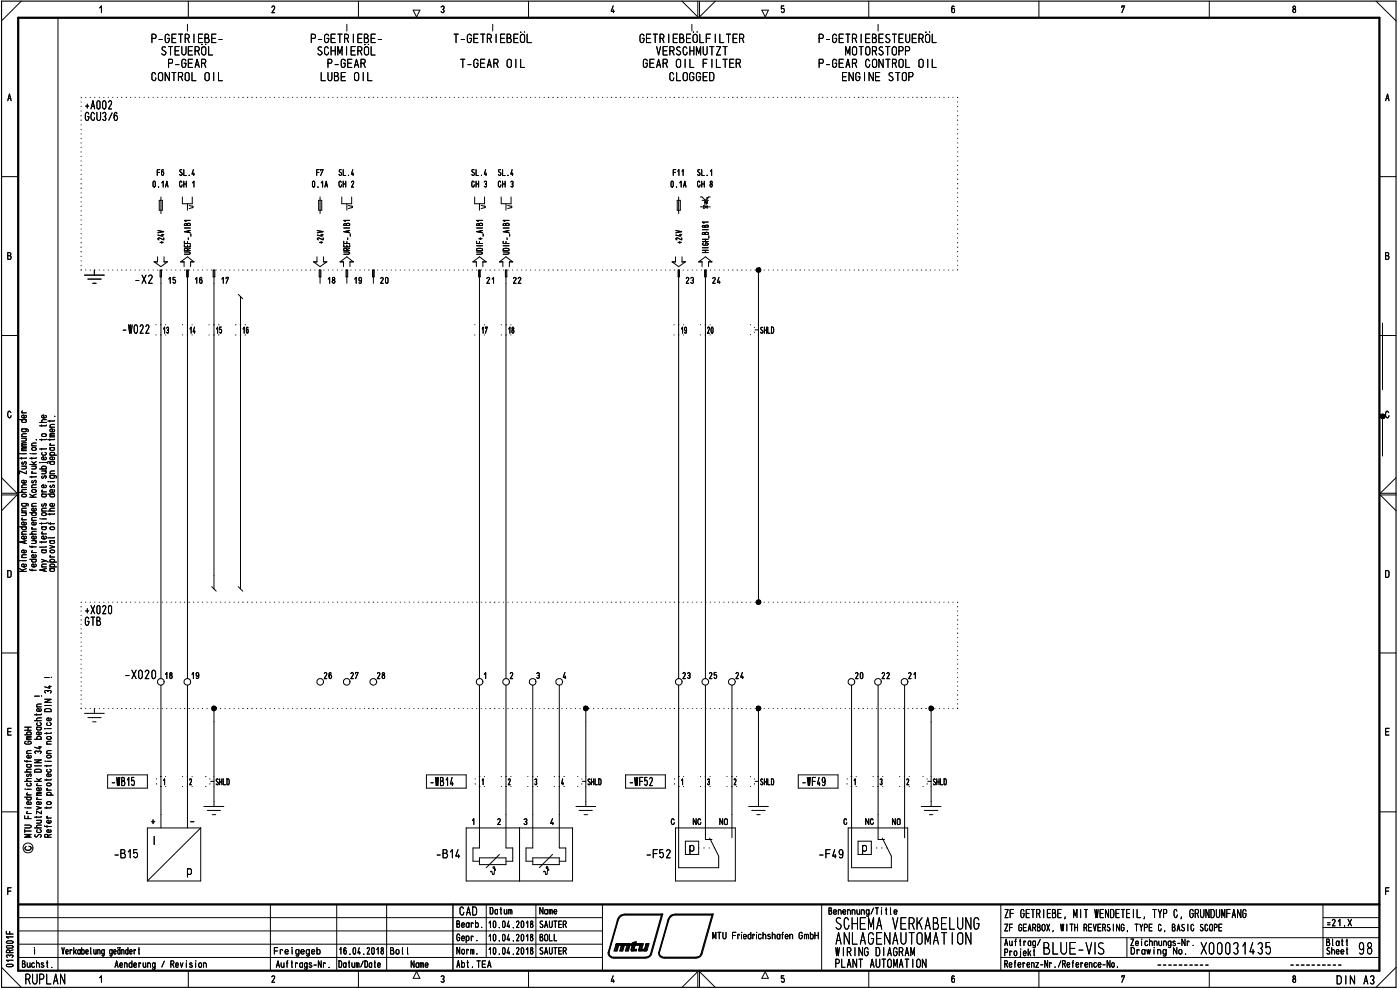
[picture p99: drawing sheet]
<svg xmlns="http://www.w3.org/2000/svg" width="420mm" height="297mm" viewBox="0 0 420 297" stroke-linecap="round" stroke-linejoin="round" font-family="sans-serif">
<defs><g id="words">
<text font-size="7.3" x="329.4" y="286.4">s</text>
<g font-size="6">
<text x="142.3" y="63.2">L›</text>
<text x="150.2" y="63.2">L›'</text>
</g>
<text font-size="5.8" x="114.4" y="203.8">8</text>
<g font-size="5.3">
<text x="162.7" y="262.6">1,</text>
<text x="250.5" y="279">SO</text>
<text x="292.1" y="279">G</text>
<text x="250.7" y="283.5">ABLAG-\AUTOldT 0</text>
<text x="312.9" y="286.4">3LU1-V</text>
</g>
<g font-size="4.6">
<text x="387.5" y="4">8</text>
<text x="415.7" y="30.4">A</text>
<text x="414.1" y="125.7">DG</text>
<text x="7.6" y="295.4">RUPLAN</text>
</g>
<g font-size="3.9">
<text x="55.9" y="9.5">1</text>
<text x="103.8" y="9.5">1</text>
<text x="147.5" y="9.5">1</text>
<text x="156.7" y="9.5">.</text>
<text x="263.2" y="9.5">1</text>
<text x="45.2" y="13">P-GETRIEBE-</text>
<text x="48.2" y="16.7">STEUERÖL</text>
<text x="93" y="13">P-GETRIEBE-</text>
<text x="95" y="16.7">SCHMIERÖL</text>
<text x="136" y="13">T-GETRIEBEÖL</text>
<text x="191.8" y="13">GETRIEBELFILTER</text>
<text x="196.9" y="16.7">VERSCHMUTZT</text>
<text x="245.4" y="13">P-GETRIEBESTEUERdL</text>
<text x="253.6" y="16.7">MOTORSTOPP</text>
<text x="50.2" y="20.4">P-GEAR</text>
<text x="98" y="20.4">P-GEAR</text>
<text x="137.9" y="20.4">T-GEAR OIL</text>
<text x="192.8" y="20.4">GEAR OIL FILTER</text>
<text x="245.4" y="20.4">P-GEAR CONTROL OIL</text>
<text x="45.3" y="24.4">GONTROL OIL</text>
<text x="96.1" y="24.4">LUBE OIL</text>
<text x="200.8" y="24.4">GLOGGED</text>
<text x="252.5" y="24.4">ENGINE STOP</text>
<text x="25.3" y="32.9">+A002</text>
<text x="25.4" y="36.3">G0U3/6</text>
<text x="25.3" y="184.3">+X020</text>
<text x="25.4" y="187.8">GTB</text>
<text x="33.3" y="235.9">11315</text>
<text x="128.9" y="235.9">-1E14</text>
<text x="152.2" y="235.6">2</text>
<text x="160.1" y="235.6">3</text>
<text x="188.7" y="235.9">-WF52</text>
<text x="240.4" y="235.9">-F49</text>
<text x="130.7" y="257.6">-B14</text>
<text x="193.7" y="257.6">-F52</text>
<text x="206.8" y="256.3">p</text>
<text x="245.5" y="257.6">-F49</text>
<text x="137.8" y="274.7">CAD</text>
<text x="301.3" y="275.5">ZF GETRIEBE, MIT WENDETEIL, TYP C, GRUNDUMFANG</text>
<text x="250.7" y="286.9">WIRING DIAGRAM</text>
<text x="250.4" y="290.4">PLANT AUTOMATION</text>
<text x="387.5" y="294.9">8</text>
<text x="401" y="295.4">DIN A3//</text>
</g>
<g font-size="3.1">
<text x="81.2" y="4">2</text>
<text x="132" y="4">3</text>
<text x="183" y="4">4</text>
<text x="228.5" y="5">V'</text>
<text x="285.2" y="4">6</text>
<text x="336.3" y="4">7</text>
<text x="207.4" y="9.5">1.</text>
<text x="2.2" y="30.4">A</text>
<text x="47" y="52.8">F6</text>
<text x="53.7" y="52.8">SL.4</text>
<text x="94.9" y="52.8">F7</text>
<text x="101.5" y="52.8">SL.4</text>
<text x="141.4" y="52.8">SL.4</text>
<text x="149.3" y="52.8">SL.4</text>
<text x="201.9" y="52.8">F11</text>
<text x="209.1" y="52.8">SL.1</text>
<text x="45.7" y="56.3">0.1A</text>
<text x="53.7" y="56.3">CH 1</text>
<text x="93.6" y="56.3">0.1A</text>
<text x="101.6" y="56.3">GH 2</text>
<text x="141.4" y="56.3">GH 3</text>
<text x="149.4" y="56.3">GH 3</text>
<text x="201.2" y="56.3">0.1A</text>
<text x="209.2" y="56.3">OH 8</text>
<text x="2.1" y="78">B</text>
<text x="415.6" y="78">B</text>
<text x="93.6" y="79.9">~i</text>
<text x="201.2" y="79.9">~i</text>
<text x="226.3" y="81.9">•</text>
<text x="98.1" y="85.2">18</text>
<text x="106" y="85.2">19</text>
<text x="114.1" y="85.2">20</text>
<text x="145.9" y="85.2">2</text>
<text x="153.9" y="85.2">22</text>
<text x="205.7" y="85.2">23</text>
<text x="213.7" y="85.2">24</text>
<text x="144.4" y="100.2">17</text>
<text x="152.3" y="100.2">18</text>
<text x="204.2" y="100.2">19</text>
<text x="212.1" y="100.2">20</text>
<text x="226.1" y="100.2">:-SHLD</text>
<text x="2" y="173.4">D</text>
<text x="415.5" y="173.4">D</text>
<text x="226.3" y="181.5">•</text>
<text x="97.1" y="203.8">26</text>
<text x="105.1" y="203.8">27</text>
<text x="204.7" y="203.8">23</text>
<text x="212.7" y="203.8">25</text>
<text x="222.1" y="203.8">4</text>
<text x="94.9" y="205.7">0</text>
<text x="102.9" y="205.7">0</text>
<text x="158.7" y="205.7">0</text>
<text x="166.6" y="205.7">0</text>
<text x="168.9" y="205.7">4</text>
<text x="218.4" y="205.7">d</text>
<text x="2" y="220.7">E</text>
<text x="415.5" y="220.7">E</text>
<text x="176.2" y="235.6">SHLD</text>
<text x="224.9" y="235.6">:HS1-11.1)</text>
<text x="279.8" y="235.6">SHLD</text>
<text x="207.9" y="247.6">NC</text>
<text x="215.9" y="247.6">NO</text>
<text x="2" y="268.6">F</text>
<text x="415.6" y="268.6">F</text>
<text x="146.9" y="274.4">Datum</text>
<text x="161.9" y="274.4">Name</text>
<text x="248.6" y="274.5">Benennung/Title</text>
<text x="136.9" y="278.4">Bearb.</text>
<text x="146.3" y="278.5">10.04.2018</text>
<text x="161.9" y="278.5">SAUTER</text>
<text x="213.7" y="281.9">MTU Friedrichshafen GmbH</text>
<text x="301.4" y="279.5">ZF GEARBOX, WITH REVERSINO, TYPE C, BASIC SCOPE</text>
<text x="398" y="278">.21.X</text>
<text x="18.4" y="286.4">Verkabelung geändert</text>
<text x="82.2" y="286.4">Fre I gegeb</text>
<text x="101.5" y="286.4">16.04.2018</text>
<text x="117" y="286.4">Bol l</text>
<text x="136.9" y="282.4">Gebr.</text>
<text x="137" y="286.4">Norm.</text>
<text x="146.3" y="282.4">10.04.2018</text>
<text x="146.3" y="286.4">10.04.2018</text>
<text x="161.9" y="286.4">SAUTER</text>
<text x="161.9" y="282.4">BOLL</text>
<text x="301.4" y="283.8">Auftrag/</text>
<text x="301.4" y="286.9">Projekt</text>
<text x="339.2" y="283.9">Zeichnungs-Nr. vno</text>
<text x="339.3" y="286.4">Drawing No.</text>
<text x="398" y="283.9">Blatt</text>
<text x="398" y="286.4">Sheet</text>
<text x="6.5" y="290.4">Buchst.</text>
<text x="34.3" y="290.4">Aenderung / Revision</text>
<text x="82.8" y="290.4">Auf trags-Nr .</text>
<text x="101.5" y="290.4">Datum/Date</text>
<text x="123.2" y="290.4">Name</text>
<text x="136.9" y="290.4">Abt. TEA</text>
<text x="301.4" y="290.4">Referenz-Nr./Reference-No.</text>
<text x="81.4" y="294.9">2</text>
<text x="132.1" y="294.9">3</text>
<text x="183.3" y="294.9">4</text>
<text x="234.3" y="294.9">5</text>
<text x="285.4" y="294.9">6</text>
<text x="336.5" y="294.9">7</text>
</g>
<g font-size="2.5">
<text x="101.7" y="80.2">PI I</text>
<text x="209.3" y="80.2">PI I</text>
</g>
<g font-size="1.6">
<text x="210.6" y="73.7">CJ</text>
<text x="12.3" y="125.6">CU</text>
<text x="16.2" y="125.6">•</text>
<text x="6.3" y="131.2">C</text>
<text x="14.7" y="128.4">C</text>
<text x="14.8" y="129.8">CU</text>
<text x="12.3" y="137.9">Q.)</text>
<text x="6.3" y="139.5">&lt;/)</text>
<text x="9.3" y="142.3">c-</text>
<text x="11.8" y="139.5">•—•-0</text>
<text x="14.7" y="143.7">07</text>
<text x="14.7" y="142.3">C</text>
<text x="6.3" y="146.5">C</text>
<text x="9.3" y="146.5">C</text>
<text x="9.3" y="149.3">0</text>
<text x="9.3" y="145">e/)</text>
<text x="12.3" y="149.3">0 -0</text>
<text x="12.3" y="146.5">CU w</text>
<text x="14.1" y="145">.—</text>
<text x="6.3" y="152.1">O</text>
<text x="9.3" y="152.1">C</text>
<text x="9.4" y="153.5">CU</text>
<text x="12.3" y="153.5">C -C</text>
<text x="12.3" y="152.1">N CU</text>
<text x="6.3" y="160.4">CLc.-</text>
<text x="6.3" y="161.7">000—</text>
<text x="16" y="161.7">,</text>
<text x="8.8" y="166">c ,</text>
<text x="12.3" y="166">00</text>
<text x="14.8" y="167.5">c-</text>
<text x="6.3" y="170.3">0000.</text>
<text x="174.6" y="213.4">•</text>
<text x="7.1" y="220.6">.0</text>
<text x="10.1" y="222">.30</text>
<text x="7.8" y="226.2">C</text>
<text x="7.8" y="227.6">CU</text>
<text x="7.9" y="222.1">E</text>
<text x="10.2" y="226.2">r&gt;</text>
<text x="13.8" y="223.4">C</text>
<text x="13.8" y="226.2">C</text>
<text x="7.8" y="233.2">(17</text>
<text x="10.8" y="235.9">c-</text>
<text x="7.8" y="241.6">000</text>
<text x="7.8" y="244.3">c-N</text>
<text x="7" y="249.9">1-00</text>
<text x="10.8" y="247.1">=0</text>
<text x="1.6" y="280.4">11-</text>
<text x="1.7" y="286">CC</text>
</g>
</g></defs>
<path d="M.5 .3h418.5v295.9h-418.5z" fill="none" stroke="#000" stroke-width=".34"/>
<path d="M5.5 5.3h408.5v286h-408.5zM5.5 271.4h408.5" fill="none" stroke="#000" stroke-width=".68"/>
<g fill="none" stroke="#000" stroke-width=".3">
<path d="M6.4 .3l-5.9 6M17.4 5.3v286M29.9 2.4l.5-.6v2M56.5 .3v5M107.6 .3v5M124 3h2l-1 2.1zM158.6 .3v5M204.7 .3l4.7 4.8v-4.8M209.9 .3v4.8l4.8-4.8M235.2 1.8h-.7v.9l.6-.2a.59 .59 0 0 1 .3 .8 .59 .59 0 0 1-.7 .3l-.2-.1M260.7 .3v5M311.8 .3v5"/>
<path d="M362.9 .3v5M413 .3l6 6M.5 53h5M414 53h5M.5 100.7h5M414 100.7h5M3.3 123.8a.48 .48 0 0 0-.6-.4 .48 .48 0 0 0-.4 .6v.7l.4 .6h.4l.2-.6M.5 148.5h4.6l-4.6 4.7M.5 143.3l4.6 4.7h-4.6M419 148.5h-4.8l4.8 4.7M419 143.3l-4.8 4.7h4.8M.5 195.9h5"/>
<path d="M414 195.9h5M.5 243.6h5M7.4 247.6h1.5l.5 .2-.1 .4-.4 .2h-1.5M7.4 244.8v.8h2M8 242.4h1.4M8.4 244.9v.7M9.4 250.4h-2l1.6 .4-1.6 .4h2M414 243.6h5M5.5 275.3h175.3M5.5 279.3h175.3M81.2 271.4v19.9M101 271.4v19.9"/>
<path d="M116 271.4v19.9M145.9 271.4v15.9M160.8 271.4v15.9M180.8 271.4v19.9M246.6 271.4v19.9M300.4 271.4v19.8M397 271.4v15.9M397 278.3h17M397 275.3h17M.5 290.2l5.9 6M1.9 282.6l.4-.3h1.2l.4 .5-.3 .2h-1.4zM2 283.9l1.6-.2 .3 .4-.3 .4h-1.4l-.3-.4z"/>
<path d="M2.1 289.4l1.5-.1a.38 .38 0 0 1 .3 .4 .38 .38 0 0 1-.4 .4l-1.4-.1-.2-.3zM2.2 287.3l-.3-.4a.55 .55 0 0 1 .5-.4 .55 .55 0 0 1 .5 .4 .48 .48 0 0 1 .6-.4 .48 .48 0 0 1 .4 .5l-.3 .3M3.9 288.1h-2l.6 .4M3.9 281.1h-2l.6 .4M5.5 287.3h175.3M5.5 283.3h175.3M29.9 293.4l.5-.6v1.9M56.5 291.3v4.9M107.6 291.3v4.9M125 291.5l1 2h-2zM158.6 291.3v4.9M204.7 296.2l4.7-4.7v4.7"/>
<path d="M209.9 296.2v-4.7l4.8 4.7M229.7 291.5l.9 2h-2zM260.7 291.3v4.9M300.4 287.3h113.6M300.4 281.3h113.6M311.8 291.3v4.9M338.2 281.3v6M362.9 291.3v4.9M419 290.2l-6 6"/>
<circle cx="8.4" cy="254.4" r="1.49"/>
</g>
<path d="M135.9 271.4v19.9" fill="none" stroke="#000" stroke-width=".42"/>
<path d="M7.4 239.2h2M8 238.5h1.4M8 236.8h1.4M8.3 237.9l-.3 .4 .3 .2M8.3 239.2l-.3 .2 .3 .6h.8l.3-.2v-.4l-.3-.2M7.6 242.4h.1" fill="none" stroke="#000" stroke-width=".3"/>
<g fill="none" stroke="#000" stroke-width=".3">
<path d="M7.4 218.2h2M8.4 218.2v.9M7.4 228.2l.1 .2h1.9M7.4 234.4h2M7.6 236.8h.1M7.8 222.4l-.4 .4v.2l.4 .3 1.6-.2-.2-.6-.8-.1v.4M8 229.4h1.1l.3 .6-.3 .2-.9-.1-.2-.4 .3-.3M8.1 228.2v.5M9 234.9l.4 .2v.5l-.3 .2-.9-.1-.2-.2 .2-.5M9.4 233.6l-1.3 .1-.1 .5 .4 .2M9.4 230.8l-1.3 .1-.1 .5 .4 .2M9.4 229.4h-.2"/>
<path d="M7.4 247.6h1.5l.5 .2-.1 .4-.4 .2h-1.5M7.4 244.8v.8h2M8 242.4h1.4M8.4 244.9v.7M9.4 250.4h-2l1.6 .4-1.6 .4h2"/>
</g>
<path d="M7.4 239.2h2M8 238.5h1.4M8 236.8h1.4M8.3 237.9l-.3 .4 .3 .2M8.3 239.2l-.3 .2 .3 .6h.8l.3-.2v-.4l-.3-.2M7.6 242.4h.1" fill="none" stroke="#000" stroke-width=".3"/>
<g fill="none" stroke="#000" stroke-width=".3">
<path d="M7.4 218.2h2M8.4 218.2v.9M10.4 216.2h2M10.4 208.9h1.4M11 218.2h1.1l.3 .6-.3 .2h-.8l-.3-.2 .3-.6M11 214.2v.4M11 212.1h1.4M12 216.8l.4 .4-.3 .5h-.8l-.3-.4 .2-.4M12.1 219.7l.3 .4-.4 .4-1-.2v-.5l.7-.2v.9M12.1 212.7l.3 .2-.3 .5h-.9l-.2-.5 .7-.3v.8M12.4 215.4l-1.3 .2-.1 .3 .4 .3M12.4 214.2l-.1 .3h-1.9"/>
<path d="M12.4 211.2l-1.2 .1-.2 .2 .2 .6M12.4 218.2l-.2 .1M7.4 228.2l.1 .2h1.9M7.4 234.4h2M7.6 236.8h.1M7.8 222.4l-.4 .4v.2l.4 .3 1.6-.2-.2-.6-.8-.1v.4M8 229.4h1.1l.3 .6-.3 .2-.9-.1-.2-.4 .3-.3M8.1 228.2v.5M9 234.9l.4 .2v.5l-.3 .2-.9-.1-.2-.2 .2-.5M9.4 233.6l-1.3 .1-.1 .5 .4 .2M9.4 230.8l-1.3 .1-.1 .5 .4 .2M9.4 229.4h-.2"/>
<path d="M10.4 228h2l-2 .9h2M10.4 234.4h2M10.4 229.8h2M10.5 231.1l.3-.3h1.2l.4 .3v.5h-2zM11 239.9h1.4M11 238.7h1.4M11 233.6l1 .8M11.2 239.4l-.2 .2 .3 .3M11.6 224.1h.8M12 223.9v.8l-1.6-.5M12.1 236.4l.3 .5-.4 .3-1-.1v-.5l.2-.2h.5v.8M12.4 238.2h-1.2l-.2 .2 .2 .3"/>
<path d="M12.4 237.7h-1.2l-.2 .3 .4 .2M12.4 233.6l-.8 .4M10.4 248.4h2M10.5 250.4v.6a.76 .76 0 0 0 1.1-.6h.5a.43 .43 0 0 1 .3 .4 .43 .43 0 0 1-.3 .4M11 242l1.4 .4-1.4 .4M11 244.9v.5M12 248.9l.4 .4-.3 .5-1.1-.2v-.3l.2-.3M12.1 240.6l.3 .3-.3 .5h-.9l-.2-.4v-.3l.7-.2v.9M12.4 247.6h-1.3l-.1 .5 .4 .3M12.4 244.9l-.1 .3h-1.9M12.4 243.3v.9l-1.4-.9v.9"/>
</g>
<g fill="none" stroke="#000" stroke-width=".3">
<path d="M10.4 216.2h2M10.4 208.9h1.4M11 218.2h1.1l.3 .6-.3 .2h-.8l-.3-.2 .3-.6M11 214.2v.4M11 212.1h1.4M12 216.8l.4 .4-.3 .5h-.8l-.3-.4 .2-.4M12.1 219.7l.3 .4-.4 .4-1-.2v-.5l.7-.2v.9M12.1 212.7l.3 .2-.3 .5h-.9l-.2-.5 .7-.3v.8M12.5 208.9h.1M12.4 215.4l-1.3 .2-.1 .3 .4 .3M12.4 214.2l-.1 .3h-1.9M12.4 211.2l-1.2 .1-.2 .2 .2 .6"/>
<path d="M12.4 218.2l-.2 .1M10.4 228h2l-2 .9h2M10.4 234.4h2M10.4 229.8h2M10.5 231.1l.3-.3h1.2l.4 .3v.5h-2zM11 239.9h1.4M11 238.7h1.4M11 233.6l1 .8M11.2 239.4l-.2 .2 .3 .3M11.6 224.1h.8M12 223.9v.8l-1.6-.5M12.1 236.4l.3 .5-.4 .3-1-.1v-.5l.2-.2h.5v.8"/>
<path d="M12.4 238.2h-1.2l-.2 .2 .2 .3M12.4 237.7h-1.2l-.2 .3 .4 .2M12.4 233.6l-.8 .4M10.4 248.4h2M10.5 250.4v.6a.76 .76 0 0 0 1.1-.6h.5a.43 .43 0 0 1 .3 .4 .43 .43 0 0 1-.3 .4M11 242l1.4 .4-1.4 .4M11 244.9v.5M12 248.9l.4 .4-.3 .5-1.1-.2v-.3l.2-.3M12.1 240.6l.3 .3-.3 .5h-.9l-.2-.4v-.3l.7-.2v.9M12.4 247.6h-1.3l-.1 .5 .4 .3M12.4 244.9l-.1 .3h-1.9M12.4 243.3v.9l-1.4-.9v.9"/>
</g>
<g fill="none" stroke="#000" stroke-width=".3">
<path d="M12.5 208.9h.1M14 229.6v.4M14 233.8v.4M14 238.6h2M14 237.1h1.4M14 228.4h1.4M14.1 235.1l1.1-.1 .2 .5-1 .3-.4-.3zM14.3 236.6h-.3l.3 .5M14.4 238.6l-.4-.3 .4-.6 .9 .2 .1 .4-.5 .3M14.9 230.8l.5 .3-.4 .5h-.7l-.3-.2 .2-.5M15.1 232.2l.3 .3-.3 .5h-.8l-.3-.3 .1-.4 .6-.1v.8M15.4 233.8l-.1 .2h-1.9"/>
<path d="M15.4 229.6v.2h-2M13.4 247.7l.1 .3h1.9M14 245.4h1.4M14 242.1v.5M14.1 240.7l1.1-.1 .2 .5-1 .3-.4-.3zM14.1 247.7v.5M14.3 244.9l-.3 .1 .3 .4M14.4 251.2l-.2-.8-.8 .1v.7h2M15.1 249l.3 .4-.5 .4-.8-.2v-.5l.6-.2v.9M15.1 246.2l.3 .4-.5 .4-.8-.2v-.5l.6-.2v.9M15.4 242.1l-.1 .3h-1.9M15.4 250.4l-1 .3"/>
</g>
<g fill="none" stroke="#000" stroke-width=".3">
<path d="M13.4 212.9l.6-.3 1 .1 .4 .3v.5h-2zM13.4 209.8h2l-2 .9h2M13.4 211.7h2M13.4 203.3h1.4M13.5 218.6h.1M13.7 207.9l-.3-.3 .2-.4h.5l.3 .3 .3-.3 .6 .1 .1 .3-.3 .3M14 219.8v.4M14 218.6h1.4M14.6 206h.8M14.9 216.8l.5 .4-.4 .5h-.7l-.3-.3 .2-.5M14.9 205.7v.8l-1.5-.4M15.1 215.5l.3 .2-.3 .5h-.8l-.3-.5 .4-.3h.3v.8"/>
<path d="M15.4 219.8v.2h-2M13.6 228.4h.1M14.1 226.7h1.1l.2 .5-1 .2-.4-.2zM14.1 221.1h1.1l.2 .5-1 .2-.4-.2z"/>
</g>
<g fill="none" stroke="#000" stroke-width=".3">
<path d="M15.5 203.3h.1M14 229.6v.4M14 233.8v.4M14 238.6h2M14 237.1h1.4M14 228.4h1.4M14.1 235.1l1.1-.1 .2 .5-1 .3-.4-.3zM14.3 236.6h-.3l.3 .5M14.4 238.6l-.4-.3 .4-.6 .9 .2 .1 .4-.5 .3M14.9 230.8l.5 .3-.4 .5h-.7l-.3-.2 .2-.5M15.1 232.2l.3 .3-.3 .5h-.8l-.3-.3 .1-.4 .6-.1v.8M15.4 233.8l-.1 .2h-1.9"/>
<path d="M15.4 229.6v.2h-2M13.4 247.7l.1 .3h1.9M14 245.4h1.4M14 242.1v.5M14.1 240.7l1.1-.1 .2 .5-1 .3-.4-.3zM14.1 247.7v.5M14.3 244.9l-.3 .1 .3 .4M14.4 251.2l-.2-.8-.8 .1v.7h2M15.1 249l.3 .4-.5 .4-.8-.2v-.5l.6-.2v.9M15.1 246.2l.3 .4-.5 .4-.8-.2v-.5l.6-.2v.9M15.4 242.1l-.1 .3h-1.9M15.4 250.4l-1 .3"/>
</g>
<g fill="none" stroke="#000" stroke-width=".3">
<path d="M13.4 212.9l.6-.3 1 .1 .4 .3v.5h-2zM13.4 209.8h2l-2 .9h2M13.4 211.7h2M13.4 203.3h1.4M13.5 218.6h.1M13.7 207.9l-.3-.3 .2-.4h.5l.3 .3 .3-.3 .6 .1 .1 .3-.3 .3M14 219.8v.4M14 218.6h1.4M14.6 206h.8M14.9 216.8l.5 .4-.4 .5h-.7l-.3-.3 .2-.5M14.9 205.7v.8l-1.5-.4M15.1 215.5l.3 .2-.3 .5h-.8l-.3-.5 .4-.3h.3v.8"/>
<path d="M15.4 219.8v.2h-2M13.6 228.4h.1M14.1 226.7h1.1l.2 .5-1 .2-.4-.2zM14.1 221.1h1.1l.2 .5-1 .2-.4-.2z"/>
</g>
<g fill="none" stroke="#000" stroke-width=".3">
<path d="M12.5 158.1h1.1l.3 .5-.3 .3h-.8l-.3-.3 .3-.5M12.5 156.9v.4M12.5 155.7h1.4M12.7 159.6l-.2 .3 .3 .3M13.9 156.9l-.1 .2h-1.9M13.9 158.1l-.2 .1M12.5 167.8l1.9 .9M12.5 170.1h1.4M12.5 162.5v.4M12.5 160.2h1.4M13.2 170.8v.6M13.7 160.9l.2 .5-.4 .3-.9-.2-.1-.4 .7-.2v.8"/>
<path d="M13.7 168.2l-1.2 .5M13.9 170.6l-2 .4 2 .4M13.9 169.2h-1.2l-.2 .5 .2 .4M13.9 164l-.1 .2h-1.9M13.9 162.5l-.1 .1h-1.9M15.5 203.3h.1M8.7 253.9a.6 .6 0 0 1 .7 .6 .6 .6 0 0 1-.6 .6h-.8l-.4-.3-.1-.5 .3-.3"/>
</g>
<g fill="none" stroke="#000" stroke-width=".3">
<path d="M11.9 126.7h2M12.5 130.4l1-.3a.42 .42 0 0 1 .4 .5 .42 .42 0 0 1-.4 .4l-.8-.1zM12.5 127.5v.4M12.5 131.7v.5M12.5 134.5v.5M13.5 135.7l.4 .4-.3 .5-.9-.1-.2-.3 .2-.4M13.9 134.5l-.1 .2h-1.9M13.9 131.7l-.1 .2h-1.9M13.9 127.5l-.1 .3h-1.9M13.9 125.9l-1.3 .2v.6h.3M11.9 140.7h2M12.1 155.7h.1"/>
<path d="M12.5 158.1h1.1l.3 .5-.3 .3h-.8l-.3-.3 .3-.5M12.5 141.3h1.4M12.5 156.9v.4M12.5 155.7h1.4M12.6 154l.9-.2a.42 .42 0 0 1 .4 .5 .42 .42 0 0 1-.4 .4l-.8-.1zM12.7 142.8l-.2 .5a.51 .51 0 0 0 .6 0 .51 .51 0 0 0 .2-.6l.5 .1-.1 .7M12.7 147.1l-.2 .2 .3 .3M12.7 159.6l-.2 .3 .3 .3M12.8 140.7l-.3-.3 .3-.5h.8l.3 .3-.3 .5M13.5 141.3a.42 .42 0 0 1 .4 .4 .42 .42 0 0 1-.4 .5h-1M13.9 156.9l-.1 .2h-1.9M13.9 158.1l-.2 .1"/>
<path d="M12.5 167.8l1.9 .9M12.5 162.5v.4M12.5 170.1h1.4M12.5 160.2h1.4M13.2 170.8v.6M13.7 160.9l.2 .5-.4 .3-.9-.2-.1-.4 .7-.2v.8M13.7 168.2l-1.2 .5M13.9 170.6l-2 .4 2 .4M13.9 169.2h-1.2l-.2 .5 .2 .4M13.9 164l-.1 .2h-1.9M13.9 162.5l-.1 .1h-1.9"/>
</g>
<g fill="none" stroke="#000" stroke-width=".3">
<path d="M5.9 125.9h2M6 136.1h.1M6.5 128.7l1.8 .1 .2 .3-.2 .4M6.5 137.3v.5M6.5 136.1h1.4M6.5 135.2h1.4M6.5 133.9h1.4M6.5 123.9h1.4M6.7 123.3l-.2 .2 .3 .4M6.8 128.7l-.3 .3 .3 .5h.8l.3-.2-.3-.6M6.8 125.9l-.3 .3 .3 .5h.8l.3-.2-.3-.6M7.5 139.9l.4 .3-.1 .3-1.3 .2"/>
<path d="M7.5 131.5l.4 .3-.1 .4-1.3 .1M7.7 124.6l.2 .5-.4 .3-.9-.2v-.5l.6-.2v.9M7.9 137.3l-.1 .2h-1.9M7.9 134.7h-1.2l-.2 .3 .2 .2M7.9 134.3h-1.2l-.2 .2 .4 .2M7.9 133.3h-1.2l-.2 .3 .2 .3M7.9 132.8l-1.3 .1v.4h.3M8.9 139.4h2M9.5 136.1h1.4M9.5 137.3v.5M9.5 139.9h1.4M9.5 138.5l1 .9"/>
<path d="M10.5 139.9l.4 .3-.2 .4-1.2 .1M10.9 137.3v.2h-2M10.9 138.5l-.9 .4M11.9 126.7h2M12.5 130.4l1-.3a.42 .42 0 0 1 .4 .5 .42 .42 0 0 1-.4 .4l-.8-.1zM12.5 127.5v.4M12.5 131.7v.5M12.5 134.5v.5M13.5 135.7l.4 .4-.3 .5-.9-.1-.2-.3 .2-.4M13.9 134.5l-.1 .2h-1.9M13.9 131.7l-.1 .2h-1.9M13.9 127.5l-.1 .3h-1.9"/>
<path d="M13.9 125.9l-1.3 .2v.6h.3M5.9 158.1h2M5.9 147.7h2M6.5 151l1.8 .1 .2 .4-.2 .3M6.5 156h1.4M6.5 153.8h1.4M6.5 153.3h1.4M6.6 148.4l.9-.1 .3 .1 .1 .4-1 .3-.3-.2zM6.7 155.4l-.2 .3 .3 .3M6.8 158.1l-.3 .2 .3 .6 .9-.1 .2-.5-.3-.2M7.5 153.8l.3 .2v.5l-1.3 .2M7.7 156.7l.2 .3-.2 .5h-1l-.2-.4 .1-.3 .6-.2v.9"/>
<path d="M7.7 144.2l.2 .4-.4 .3-.9-.1-.1-.4 .7-.3v.8M7.9 152.5l-1.3 .1 .1 .7M7.9 146.9l-1.3 .1-.1 .4 .4 .3M7.9 141.3v.9l-2-.9v.9M8.9 149.2h2M9.5 147.2l.4-.3h.6l.4 .3v.2l-.2 .3h-.8zM9.5 156.1h1.4M9.5 142.9v.4M9.7 158.2l-.2 .4 .3 .1M9.8 153.8l-.3 .2v.5l.3 .2 1-.2 .1-.3-.4-.4M10.6 156.7l.3 .3-.3 .5h-.9l-.1-.7 .6-.2v.9M10.9 155.3l-1.3 .1 .1 .7"/>
<path d="M10.9 142.9v.2h-2M10.9 148.3l-1.3 .5M11.9 140.7h2M12.1 155.7h.1M12.5 141.3h1.4M12.6 154l.9-.2a.42 .42 0 0 1 .4 .5 .42 .42 0 0 1-.4 .4l-.8-.1zM12.7 142.8l-.2 .5a.51 .51 0 0 0 .6 0 .51 .51 0 0 0 .2-.6l.5 .1-.1 .7M12.7 147.1l-.2 .2 .3 .3M12.8 140.7l-.3-.3 .3-.5h.8l.3 .3-.3 .5M13.5 141.3a.42 .42 0 0 1 .4 .4 .42 .42 0 0 1-.4 .5h-1M5.9 171.4h2M5.9 170.6l1.3 .8"/>
<path d="M6 168.2h.1M6.5 168.2h1.4M6.5 167.3h1.4M7.3 162.4v.6M7.7 165.1l.2 .4-.4 .4-.9-.2v-.5l.6-.2v.9M7.9 166.5h-1.3l.1 .8M7.9 162.2l-2 .4 2 .5M7.9 170.6l-1.3 .5M8.9 170.8l.2 .3h1.8M8.9 163.8l.1 .3h1.9M8.9 167.8h2M9.6 163.8v.5"/>
<path d="M9.6 170.8v.5M9.8 167.8l-.3 .2v.5l.3 .2 1-.2 .1-.4-.4-.3M10.5 162.2l.4 .4-.2 .4-1.2 .1M10.6 166.5l.3 .5-.4 .3-.8-.1-.2-.5 .2-.2h.5v.8"/>
</g>
<g fill="none" stroke="#000" stroke-width=".3">
<path d="M8.9 139.4h2M9.1 136.1h.1M9.5 133.8h1.4M9.5 137.3v.5M9.5 139.9h1.4M9.5 138.5l1 .9M9.5 136.1h1.4M9.7 134.4h1l.2 .5-1 .2-.4-.2zM10.5 139.9l.4 .3-.2 .4-1.2 .1M10.9 132.9l-1.3 .2 .1 .7M10.9 132h.1M10.9 137.3v.2h-2"/>
<path d="M10.9 138.5l-.9 .4M8.9 149.2h2M9.5 147.2l.4-.3h.6l.4 .3v.2l-.2 .3h-.8zM9.5 156.1h1.4M9.5 142.9v.4M9.7 158.2l-.2 .4 .3 .1M9.8 153.8l-.3 .2v.5l.3 .2 1-.2 .1-.3-.4-.4M10.6 156.7l.3 .3-.3 .5h-.9l-.1-.7 .6-.2v.9M10.9 155.3l-1.3 .1 .1 .7M10.9 142.9v.2h-2M10.9 148.3l-1.3 .5M8.9 170.8l.2 .3h1.8"/>
<path d="M8.9 163.8l.1 .3h1.9M8.9 167.8h2M9.6 163.8v.5M9.6 170.8v.5M9.8 167.8l-.3 .2v.5l.3 .2 1-.2 .1-.4-.4-.3M10.5 162.2l.4 .4-.2 .4-1.2 .1M10.6 166.5l.3 .5-.4 .3-.8-.1-.2-.5 .2-.2h.5v.8"/>
</g>
<g fill="none" stroke="#000" stroke-width=".3">
<path d="M24.3 38.8v.1M35.2 29.2h.1M36.4 29.2h.2M37.8 29.2h.2M39.2 29.2h.1M40.5 29.2h.1M41.9 29.2h.1M43.2 29.2h.1M44.6 29.2h.1M45.9 29.2h.1M47.3 29.2h.1M48.6 29.2h.1"/>
<path d="M50 29.2h.1M51.3 29.2h.1M52.7 29.2h.1M54.1 29.2h.1M55.3 29.2h.2M56.7 29.2h.2M58 29.2h.1M59.4 29.2h.1M60.7 29.2h.1M62.1 29.2h.1M63.5 29.2h.1M64.8 29.2h.1"/>
<path d="M66.2 29.2h.1M67.5 29.2h.1M68.9 29.2h.1M70.2 29.2h.1M71.6 29.2h.1M72.9 29.2h.1M74.2 29.2h.2M75.6 29.2h.1M76.9 29.2h.1M78.3 29.2h.1M79.6 29.2h.1M81 29.2h.1"/>
<path d="M82.3 29.2h.1M83.7 29.2h.1M85 29.2h.1M86.4 29.2h.1M87.8 29.2h.1M89.1 29.2h.1M90.5 29.2h.1M91.7 29.2h.2M93.1 29.2h.2M94.4 29.2h.1M95.8 29.2h.1M97.2 29.2h.1"/>
<path d="M98.5 29.2h.1M99.9 29.2h.1M101.2 29.2h.1M102.6 29.2h.1M103.9 29.2h.1M105.3 29.2h.1M106.6 29.2h.1M108 29.2h.1M109.3 29.2h.1M110.6 29.2h.2M112 29.2h.1M113.3 29.2h.1"/>
<path d="M114.7 29.2h.1M116 29.2h.1M117.4 29.2h.1M118.7 29.2h.1M120.1 29.2h.1M121.5 29.2h.1M122.8 29.2h.1M124.2 29.2h.1M125.5 29.2h.1M126.9 29.2h.1M128.1 29.2h.2M129.5 29.2h.2"/>
<path d="M130.9 29.2h.1M132.2 29.2h.1M133.6 29.2h.1M134.9 29.2h.1M136.3 29.2h.1M137.6 29.2h.1M139 29.2h.1M140.3 29.2h.1M141.7 29.2h.1M143 29.2h.1M144.4 29.2h.1M145.8 29.2h.1"/>
<path d="M147 29.2h.2M148.4 29.2h.1M149.7 29.2h.1M151.1 29.2h.1M152.4 29.2h.1M153.8 29.2h.1M155.2 29.2h.1M156.5 29.2h.1M157.9 29.2h.1M159.2 29.2h.1M160.6 29.2h.1M161.9 29.2h.1"/>
<path d="M163.3 29.2h.1M164.5 29.2h.2M165.9 29.2h.2M167.3 29.2h.1M168.6 29.2h.1M170 29.2h.1M171.3 29.2h.1M172.7 29.2h.1M174 29.2h.1M175.4 29.2h.1M176.7 29.2h.1M178.1 29.2h.1"/>
<path d="M179.5 29.2h.1M180.8 29.2h.1M182.2 29.2h.1M183.4 29.2h.2M184.8 29.2h.2M186.1 29.2h.2M187.5 29.2h.1M188.8 29.2h.1M190.2 29.2h.1M191.6 29.2h.1M192.9 29.2h.1M194.3 29.2h.1"/>
<path d="M195.6 29.2h.1M197 29.2h.1M198.3 29.2h.1M199.7 29.2h.1M201 29.2h.1M202.3 29.2h.2M203.7 29.2h.1M205 29.2h.1M206.4 29.2h.1M207.7 29.2h.1M209.1 29.2h.1M210.4 29.2h.1"/>
<path d="M211.8 29.2h.1M213.1 29.2h.1M214.5 29.2h.1M215.9 29.2h.1M217.2 29.2h.1M218.6 29.2h.1M219.8 29.2h.2M221.2 29.2h.2M222.5 29.2h.2M223.9 29.2h.1M225.3 29.2h.1M226.6 29.2h.1"/>
<path d="M228 29.2h.1M229.3 29.2h.1M230.7 29.2h.1M232 29.2h.1M233.4 29.2h.1M234.7 29.2h.1M236.1 29.2h.1M237.4 29.2h.1M238.7 29.2h.2M240.1 29.2h.1M241.4 29.2h.1M242.8 29.2h.1"/>
<path d="M244.1 29.2h.1M245.5 29.2h.1M246.8 29.2h.1M248.2 29.2h.1M249.6 29.2h.1M250.9 29.2h.1M252.3 29.2h.1M253.6 29.2h.1M255 29.2h.1M256.3 29.2h.1M257.6 29.2h.2M259 29.2h.1"/>
<path d="M260.3 29.2h.1M261.7 29.2h.1M263 29.2h.1M264.4 29.2h.1M265.7 29.2h.1M267.1 29.2h.1M268.4 29.2h.1M269.8 29.2h.1M271.1 29.2h.1M272.5 29.2h.1M273.9 29.2h.1M275.1 29.2h.2"/>
<path d="M276.5 29.2h.1M277.8 29.2h.2M279.2 29.2h.1M280.5 29.2h.1M281.9 29.2h.1M283.3 29.2h.1M284.6 29.2h.1M286 29.2h.1M287.3 29.2l.1 .1M287.4 30.6h.1M287.4 31.9v.1M287.4 33.3v.1"/>
<path d="M287.4 34.6v.2M287.4 36v.2M287.4 37.4v.1M287.4 38.8v.1M24.3 40.1v.1M24.3 41.5v.1M24.3 42.8v.1M24.3 44.2v.1M24.3 45.6h.1M24.3 46.9v.1M24.3 48.3h.1M24.3 49.6v.1"/>
<path d="M24.3 51v.1M24.3 52.3v.1M24.3 53.7v.1M24.3 55v.2M24.3 56.4v.2M24.3 57.8v.1M24.3 59.2v.1M48.3 59.1v5M54.7 59.1v2h3v-2M96.1 59.1v5M102.6 59.1v2h2.9v-2M203.7 59.1v5"/>
<path d="M210.2 59.1h.5l1 1 .9-1h.5M212 59.4l.5-.1-.2 .5M287.4 40.1v.1M287.4 41.5v.1M287.4 42.8v.1M287.4 44.2v.1M287.4 45.6h.1M287.4 46.9v.1M287.4 48.3h.1M287.4 49.6v.1M287.4 51v.1M287.4 52.3v.1"/>
<path d="M287.4 53.7v.1M287.4 55v.2M287.4 56.4v.2M287.4 57.8v.1M287.4 59.2v.1M24.3 60.5v.1M24.3 61.9v.1M24.3 63.2v.1M24.3 64.6v.1M24.3 66h.1M24.3 67.3v.1M24.3 68.7h.1"/>
<path d="M24.3 70v.1M24.3 71.4v.1M24.3 72.7v.2M24.3 74.1v.2M24.3 75.4v.2M24.3 76.9v.1M24.3 78.2v.1M24.3 79.6v.1M47.3 77v1.6h-1l2 1.4 1.9-1.4h-1v-1.6M47.4 69.2l1.7 .3-1.7 .3M47.8 60.1h.9v3h-.9zM48 72.7h1"/>
<path d="M48.5 70.4h.6M48.6 72.5v.5M48.8 70.3v.6l-1.4-.4M49.1 71.4v.6l-1.5-.6-.2 .3 .3 .3M55.3 75.6h1.4l.4 .3-.4 .4h-1.4M55.3 73.4v.7h1.8v-.7M55.3 72.4v.7h1.8M55.3 68.4h1.8M56.2 67.3l-.5-.2-.4 .2v.3h1.8v-.5l-.4-.1-.5 .1v.5M56.3 75.2v-.5a.56 .56 0 0 0-1 .1v.4h1.8M56.3 61.1v2M56.3 72.5v.6"/>
<path d="M56.3 73.6v.5M56.5 71.4v.5M56.6 69.3v.4M56.8 61.6l.9 .3M57.1 69.2l-1.8 .3 1.8 .3M57.1 66.1h-1.8l.5 .4M57.1 74.5l-.8 .3M57.3 70.2v.7M57.7 61.8a.25 .25 0 0 1 .3 .3 .25 .25 0 0 1-.3 .2l-.9 .3M95.2 69.2l1.8 .3-1.8 .3M95.6 60.1h1v3h-1zM95.9 72.7h.9"/>
<path d="M96.3 70.4h.7M96.4 72.5v.5M96.6 70.3v.6l-1.4-.4M97 71.4v.6l-1.5-.6-.3 .3 .3 .3M102.1 78.6l2-1.6 1.9 1.6h-1M103.2 75.6h1.3l.4 .3-.4 .4h-1.3M103.2 73.4v.7h1.7v-.7M103.2 72.4v.7h1.7M103.2 68.4h1.7M103.9 67.3l-.4-.2-.3 .2v.3h1.7v-.5a.59 .59 0 0 0-.7-.1 .59 .59 0 0 0-.3 .6M104.1 75.2a.56 .56 0 0 0-.2-.6 .56 .56 0 0 0-.6 0l-.1 .6h1.7M104.1 61.1v2"/>
<path d="M104.1 72.5v.6M104.1 73.6v.5M104.4 71.4v.5M104.4 69.3v.4M104.5 61.6l1 .3M104.9 69.2l-1.7 .3 1.7 .3M104.9 66.1h-1.7l.5 .4M104.9 74.5l-.8 .3M105.1 70.2v.7M105.5 61.8a.25 .25 0 0 1 .3 .3 .25 .25 0 0 1-.3 .2l-1 .3M143 75.6h1.4l.4 .3-.4 .4h-1.4M143 74.7l1.7-.1 .1 .6h-1.8z"/>
<path d="M143 72.4v.7h1.8M143 68.4h1.8M143 73.7h1.8M143.7 71.6h1M143.8 67.3l-.5-.2-.3 .1v.4h1.8v-.5a.59 .59 0 0 0-.7-.1 .59 .59 0 0 0-.3 .6M143.9 72.5v.6M144.1 71.4v.5M144.2 69.3v.4M144.8 69.2l-1.8 .3 1.8 .3M144.8 66.1h-1.8l.6 .4M145 70.2v.7M151 75.6h1.4l.4 .3-.4 .4h-1.4"/>
<path d="M151 74.7l1.6-.1 .2 .6h-1.8zM151 72.4v.7h1.8M151 68.4h1.8M151 73.7h1.8M151.8 67.3l-.5-.2-.3 .1v.4h1.8v-.5a.59 .59 0 0 0-.7-.1 .59 .59 0 0 0-.3 .6M151.8 72.5v.6M152.2 69.3v.4M152.2 71.4v.5M152.8 69.2l-1.8 .3 1.8 .3M152.8 66.1h-1.8l.5 .4M153 70.2v.7M202.8 69.2l1.8 .3-1.8 .3"/>
<path d="M203.2 60.1h1v3h-1zM203.5 72.7h.9M203.9 70.4h.7M204 72.5v.5M204.3 70.3v.6l-1.5-.4M204.6 71.4v.6l-1.5-.6-.3 .3 .4 .3M209.7 78.6l2-1.6 2 1.6h-1.1M210.2 62.1h2.9M210.7 60.1h1.9M210.8 75.8h1.8M210.8 75.1h1.8M210.8 71.8h1.8"/>
<path d="M210.8 68.9h1.8M211.2 61.6l1 .5-1 .5zM211.6 69.9l-.7-.1-.1 .6h1.8v-.6h-1v.6M211.6 67.8l-.7-.2-.1 .6h1.8v-.6l-1 .1v.5M211.7 60.5v.3h-.2zM211.7 71.8v.7M211.7 75.1v.7M211.7 60.5l-.2 .8M212.2 61.6v1M212.2 60.6l-.3 .9M212.2 60.6l-.2 .4zM212.6 66.6h-1.8l.5 .4"/>
<path d="M212.7 70.8v.7M287.4 60.5v.1M287.4 61.9v.1M287.4 63.2v.1M287.4 64.6v.1M287.4 66h.1M287.4 67.3v.1M287.4 68.7h.1M287.4 70v.1M287.4 71.4v.1M287.4 72.7v.2M287.4 74.1v.2"/>
<path d="M287.4 75.4v.2M287.4 76.9v.1M287.4 78.2v.1M287.4 79.6v.1M24.3 80.9l.1 .1M25.4 82.5h5.9M25.7 81h.1M26.4 83.7h4M27.1 81h.1M27.8 85h1M28.3 81v1.5M28.4 81h.1"/>
<path d="M29.8 81h.1M31.1 81h.1M32.5 81h.1M33.8 81h.1M35.2 81h.1M36.4 81h.2M37 99.1h.8M37.8 81h.2M38.6 97.5l.3 2.5 .2-2.5 .2 2.5 .4-2.5M39.2 81h.1M40.5 97.5h.5l.3 .5v1.4a.52 .52 0 0 1-.5 .6 .52 .52 0 0 1-.5-.6v-1.4zM40.5 81h.1"/>
<path d="M40.8 84.2h.9M41.9 81h.1M42 98l.3-.5a.57 .57 0 0 1 .6 .3 .57 .57 0 0 1 0 .7l-.9 1.5h1M42.6 82.5l1.2 2.5M43.2 81h.1M43.7 98a.54 .54 0 0 1 .8-.4 .54 .54 0 0 1 .1 .9l-.9 1.5h1M43.8 82.5l-1.2 2.5M44.6 83l.4-.5h.4l.3 .4v.3l-1.1 1.8h1.1M44.6 81h.1M45.9 81h.1M46.8 97.5h.1M47.3 81h.1"/>
<path d="M48 81h.5v2.1h-.5zM48.2 97.5h.1M48.3 81v122.6M48.6 81h.1M49.1 98.7l.3-.6v1.9M49.7 97.5h.1M50 98.5l.2-.3a.45 .45 0 0 1 .4 .4 .45 .45 0 0 1-.3 .5 .45 .45 0 0 1 .3 .4 .45 .45 0 0 1-.4 .4l-.2-.2M50 81h.1M50.7 83.7l.4-.5v1.8M51.3 81h.1M52.5 83.2h-.6v.8a.49 .49 0 0 1 .8 .3 .49 .49 0 0 1-.7 .5l-.1-.1M52.7 81h.1"/>
<path d="M54.1 81h.1M54.7 97.5h.1M55.2 80v-1.4h-1l2.1-1.6 1.9 1.6h-1v1.4M55.3 81h.2M56 81h.5v2.1h-.5zM56.2 97.5h.1M56.3 81v122.6M56.7 81h.2M57 98.7l.4-.6v1.9M57.6 97.5h.1M58 81h.1M58.4 98.1l-.4 1.5h.5"/>
<path d="M58.4 99.2v.8M58.6 83.7l.5-.5v1.8M59.4 81h.1M60.6 83.5l-.4-.3-.3 .5v1l.3 .3a.52 .52 0 0 0 .5-.6 .52 .52 0 0 0-.7-.4l-.1 .2M60.7 81h.1M62.1 81h.1M62.7 97.5h.1M63.5 81h.1M64 81h.5v2.1h-.5zM64.1 97.5h.2M64.2 81v95.7M64.8 81h.1"/>
<path d="M65 98.7l.3-.6v1.9M65.6 97.5h.1M66.2 81h.1M66.4 98.1h-.5v.9l.5-.1 .1 .8-.2 .3-.4-.3M66.6 83.7l.4-.5v1.8M67.5 81h.1M67.9 83.7v-.5h.7l-.7 1.8M68.9 81h.1M70.2 81h.1M70.7 97.5h.1M71.5 88.3l1.4 1.4M71.6 81h.1"/>
<path d="M72.1 97.5h.2M72.2 89v87.7M72.9 81h.1M72.9 98.7l.4-.6v1.9M73.5 97.5h.2M74.2 81h.2M74.5 98.4l-.3-.3-.2 .3v1.4l.2 .2 .3-.2v-.9h-.5v.3M75.6 81h.1M76.9 81h.1M78.3 81h.1M79.6 81h.1M81 81h.1"/>
<path d="M82.3 81h.1M83.7 81h.1M85 81h.1M86.4 81h.1M87.8 81h.1M89.1 81h.1M90.5 81h.1M91.7 81h.2M93.1 81h.2M94.4 81h.1M95.8 81h.5v2.1h-.5zM96.1 81v4"/>
<path d="M97.2 81h.1M98.5 81h.1M99.9 81h.1M103.8 81v2.1h.6v-2.1M104.1 81v4M106.6 81h.1M108 81h.1M109.3 81h.1M110.6 81h.2M111.8 81h.5v2.1h-.5zM112.1 81v4M113.3 81h.1"/>
<path d="M114.7 81h.1M116 81h.1M117.4 81h.1M118.7 81h.1M120.1 81h.1M121.5 81h.1M122.8 81h.1M124.2 81h.1M125.5 81h.1M126.9 81h.1M128.1 81h.2M129.5 81h.2"/>
<path d="M130.9 81h.1M132.2 81h.1M133.6 81h.1M134.9 81h.1M136.3 81h.1M137.6 81h.1M139 81h.1M140.3 81h.1M141.7 81h.1M142.5 97.5h.1M143 80v-1.4h-1.1l2-1.6 2 1.6h-1v1.4M143 81h.1"/>
<path d="M143.6 81h.5v2.1h-.5zM143.9 81v16.5M144.4 81h.1M145.8 81h.1M147 81h.2M148.4 81h.1M149.7 81h.1M150.4 97.5h.1M150.9 80v-1.4h-1l1.9-1.6 2.1 1.6h-1v1.4M151.1 81h.1M151.7 81h.4v2.1h-.4zM151.8 81v16.5"/>
<path d="M152.4 81h.1M153.8 81h.1M155.2 81h.1M156.5 81h.1M157.9 81h.1M159.2 81h.1M160.6 81h.1M161.9 81h.1M163.3 81h.1M164.5 81h.2M165.9 81h.2M167.3 81h.1"/>
<path d="M168.6 81h.1M170 81h.1M171.3 81h.1M172.7 81h.1M174 81h.1M175.4 81h.1M176.7 81h.1M178.1 81h.1M179.5 81h.1M180.8 81h.1M182.2 81h.1M183.4 81h.2"/>
<path d="M184.8 81h.2M186.1 81h.2M187.5 81h.1M188.8 81h.1M190.2 81h.1M191.6 81h.1M192.9 81h.1M194.3 81h.1M195.6 81h.1M197 81h.1M198.3 81h.1M199.7 81h.1"/>
<path d="M201 81h.1M202.2 97.5h.1M202.3 81h.2M203.5 81h.4v2.1h-.4zM203.7 81v16.5M205 81h.1M206.4 81h.1M207.7 81h.1M210.2 97.5h.1M211.5 81v2.1h.5v-2.1M211.7 81v16.5M214.5 81h.1"/>
<path d="M215.9 81h.1M217.2 81h.1M218.6 81h.1M219.8 81h.2M221.2 81h.2M222.5 81h.2M223.9 81h.1M225.2 97.5h.1M225.3 81h.1M227.6 81v16.5M229.3 81h.1M230.7 81h.1"/>
<path d="M232 81h.1M233.4 81h.1M234.7 81h.1M236.1 81h.1M237.4 81h.1M238.7 81h.2M240.1 81h.1M241.4 81h.1M242.8 81h.1M244.1 81h.1M245.5 81h.1M246.8 81h.1"/>
<path d="M248.2 81h.1M249.6 81h.1M250.9 81h.1M252.3 81h.1M253.6 81h.1M255 81h.1M256.3 81h.1M257.6 81h.2M259 81h.1M260.3 81h.1M261.7 81h.1M263 81h.1"/>
<path d="M264.4 81h.1M265.7 81h.1M267.1 81h.1M268.4 81h.1M269.8 81h.1M271.1 81h.1M272.5 81h.1M273.9 81h.1M275.1 81h.2M276.5 81h.1M277.8 81h.2M279.2 81h.1"/>
<path d="M280.5 81h.1M281.9 81h.1M283.3 81h.1M284.6 81h.1M286 81h.1M287.4 80.9l-.1 .1M414.9 96.9v20M46.8 100.5h.1M48.2 100.5h.1M49.7 100.5h.1M54.7 100.5h.1M56.2 100.5h.1"/>
<path d="M57.6 100.5h.1M62.7 100.5h.1M64.1 100.5h.2M65.6 100.5h.1M70.7 100.5h.1M72.1 100.5h.2M73.5 100.5h.2M142.5 100.5h.1M143.9 100.5v103.1M150.4 100.5h.1M151.8 100.5v103.1M202.2 100.5h.1"/>
<path d="M203.7 100.5v103.1M210.2 100.5h.1M211.7 100.5v103.1M225.2 100.4h.1M227.6 100.5v80.2M9.1 136.1h.1M9.5 133.8h1.4M9.7 134.4h1l.2 .5-1 .2-.4-.2zM10.9 132.9l-1.3 .2 .1 .7M10.9 132h.1M14.4 138.5h2M14.9 134.3h1.1l.4 .6-.4 .2h-.7l-.4-.2 .4-.6"/>
<path d="M14.9 126.2v.4M14.9 131.7v.5M14.9 136.6h2.1M14.9 133.6h1.5M14.9 131.1h1.5M15.2 133.1l-.3 .2 .4 .3M15.3 138.5l-.4 .4 .4 .5 .9-.1 .2-.4-.4-.4M15.4 136.6a.42 .42 0 0 1-.5-.5 .42 .42 0 0 1 .5-.4l1 .3v.3l-.4 .3M16.1 137.2l.3 .2-.3 .5h-.9l-.3-.5 .8-.3v.8M16.4 131.7l-.1 .2h-1.9M16.4 130.6h-1.2l-.3 .2 .3 .3M16.4 130h-1l-.5 .3 .5 .3"/>
<path d="M16.4 126.2l-.1 .1h-1.9M16.4 134.3l-.2 .1M414.9 124.9v11.9M14.4 156.8l.2 .3h1.8M14.4 148.3h2M14.9 154.1v.4M15 158.2l1-.1 .4 .2v.3l-.4 .3h-.6l-.4-.2zM15.1 156.8v.5M15.3 148.3l-.4 .3 .4 .5 1-.2 .1-.3-.4-.3M16.1 147l.3 .4-.4 .3-1-.1-.1-.4 .8-.3v.8M16.4 154.1l-.1 .2h-1.9M14.9 170.6h1.1l.4 .3-.1 .4-.3 .1-1-.1-.1-.4 .4-.3"/>
<path d="M14.9 163.7l1.5 .4-1.5 .4M14.9 162.2l1.3 .1 .1 .6-1 .2-.4-.4 .4-.5M14.9 170.1h2.1M14.9 168.7h2.1M15 165.2l1-.2 .3 .2 .1 .4-1 .3-.4-.2zM15.4 170.1a.42 .42 0 0 1-.5-.4 .42 .42 0 0 1 .5-.5l1 .3-.1 .4-.3 .2M15.4 168.7a.42 .42 0 0 1-.5-.5 .42 .42 0 0 1 .5-.4l.9 .2 .1 .4-.4 .3M16.4 161.2l-.1 .2h-1.9M16.4 170.6l-.2 .1M63.5 176l1.4 1.4M71.5 176l1.4 1.4M24.3 189.9v.2"/>
<path d="M24.3 191.3h.1M24.3 192.6v.1M24.3 193.9v.1M24.3 195.2v.1M24.3 196.6v.1M24.3 197.9v.1M24.3 199.2v.1M35.2 180.7h.1M36.4 180.7h.2M37.8 180.7h.2M39.2 180.7h.1M40.5 180.7h.1"/>
<path d="M41.9 180.7h.1M43.2 180.7h.1M44.6 180.7h.1M45.9 180.7h.1M47.3 180.7h.1M48.6 180.7h.1M50 180.7h.1M51.3 180.7h.1M52.7 180.7h.1M54.1 180.7h.1M55.3 180.7h.2M56.7 180.7h.2"/>
<path d="M58 180.7h.1M59.4 180.7h.1M60.7 180.7h.1M62.1 180.7h.1M63.5 180.7h.1M64.8 180.7h.1M66.2 180.7h.1M67.5 180.7h.1M68.9 180.7h.1M70.2 180.7h.1M71.6 180.7h.1M72.9 180.7h.1"/>
<path d="M74.2 180.7h.2M75.6 180.7h.1M76.9 180.7h.1M78.3 180.7h.1M79.6 180.7h.1M81 180.7h.1M82.3 180.7h.1M83.7 180.7h.1M85 180.7h.1M86.4 180.7h.1M87.8 180.7h.1M89.1 180.7h.1"/>
<path d="M90.5 180.7h.1M91.7 180.7h.2M93.1 180.7h.2M94.4 180.7h.1M95.8 180.7h.1M97.2 180.7h.1M98.5 180.7h.1M99.9 180.7h.1M101.2 180.7h.1M102.6 180.7h.1M103.9 180.7h.1M105.3 180.7h.1"/>
<path d="M106.6 180.7h.1M108 180.7h.1M109.3 180.7h.1M110.6 180.7h.2M112 180.7h.1M113.3 180.7h.1M114.7 180.7h.1M116 180.7h.1M117.4 180.7h.1M118.7 180.7h.1M120.1 180.7h.1M121.5 180.7h.1"/>
<path d="M122.8 180.7h.1M124.2 180.7h.1M125.5 180.7h.1M126.9 180.7h.1M128.1 180.7h.2M129.5 180.7h.2M130.9 180.7h.1M132.2 180.7h.1M133.6 180.7h.1M134.9 180.7h.1M136.3 180.7h.1M137.6 180.7h.1"/>
<path d="M139 180.7h.1M140.3 180.7h.1M141.7 180.7h.1M143 180.7h.1M144.4 180.7h.1M145.8 180.7h.1M147 180.7h.2M148.4 180.7h.1M149.7 180.7h.1M151.1 180.7h.1M152.4 180.7h.1M153.8 180.7h.1"/>
<path d="M155.2 180.7h.1M156.5 180.7h.1M157.9 180.7h.1M159.2 180.7h.1M160.6 180.7h.1M161.9 180.7h.1M163.3 180.7h.1M164.5 180.7h.2M165.9 180.7h.2M167.3 180.7h.1M168.6 180.7h.1M170 180.7h.1"/>
<path d="M171.3 180.7h.1M172.7 180.7h.1M174 180.7h.1M175.4 180.7h.1M176.7 180.7h.1M178.1 180.7h.1M179.5 180.7h.1M180.8 180.7h.1M182.2 180.7h.1M183.4 180.7h.2M184.8 180.7h.2M186.1 180.7h.2"/>
<path d="M187.5 180.7h.1M188.8 180.7h.1M190.2 180.7h.1M191.6 180.7h.1M192.9 180.7h.1M194.3 180.7h.1M195.6 180.7h.1M197 180.7h.1M198.3 180.7h.1M199.7 180.7h.1M201 180.7h.1M202.3 180.7h.2"/>
<path d="M203.7 180.7h.1M205 180.7h.1M206.4 180.7h.1M207.7 180.7h.1M209.1 180.7h.1M210.4 180.7h.1M211.8 180.7h.1M213.1 180.7h.1M214.5 180.7h.1M215.9 180.7h.1M217.2 180.7h.1M218.6 180.7h.1"/>
<path d="M219.8 180.7h.2M221.2 180.7h.2M222.5 180.7h.2M223.9 180.7h.1M225.3 180.7h.1M229.3 180.7h.1M230.7 180.7h.1M232 180.7h.1M233.4 180.7h.1M234.7 180.7h.1M236.1 180.7h.1M237.4 180.7h.1"/>
<path d="M238.7 180.7h.2M240.1 180.7h.1M241.4 180.7h.1M242.8 180.7h.1M244.1 180.7h.1M245.5 180.7h.1M246.8 180.7h.1M248.2 180.7h.1M249.6 180.7h.1M250.9 180.7h.1M252.3 180.7h.1M253.6 180.7h.1"/>
<path d="M255 180.7h.1M256.3 180.7h.1M257.6 180.7h.2M259 180.7h.1M260.3 180.7h.1M261.7 180.7h.1M263 180.7h.1M264.4 180.7h.1M265.7 180.7h.1M267.1 180.7h.1M268.4 180.7h.1M269.8 180.7h.1"/>
<path d="M271.1 180.7h.1M272.5 180.7h.1M273.9 180.7h.1M275.1 180.7h.2M276.5 180.7h.1M277.8 180.7h.2M279.2 180.7h.1M280.5 180.7h.1M281.9 180.7h.1M283.3 180.7h.1M284.6 180.7h.1M286 180.7h.1"/>
<path d="M287.3 180.7l.1 .1M287.4 181.9v.2M287.4 183.3v.1M287.4 184.7h.1M287.4 185.9v.2M287.4 187.3v.1M287.4 188.6v.1M287.4 189.9v.2M287.4 191.3h.1M287.4 192.6v.1M287.4 193.9v.1M287.4 195.2v.1"/>
<path d="M287.4 196.6v.1M287.4 197.9v.1M287.4 199.2v.1M24.3 200.6v.1M24.3 201.8v.1M24.3 203.2v.1M24.3 204.6h.1M24.3 205.8v.1M24.3 207.2v.1M24.3 208.4v.2M24.3 209.8v.1M24.3 211.2h.1"/>
<path d="M24.3 212.4l.1 .2M25.4 214h5.9M25.7 212.6h.1M26.4 215.3h4M27.1 212.6h.1M27.8 216.6h1M28.3 212.6v1.4M28.4 212.6h.1M29.8 212.6h.1M31.1 212.6h.1M32.5 212.6h.1M33.8 212.6h.1"/>
<path d="M35.2 212.6h.1M36.4 212.6h.2M37.7 202.7h1M37.8 212.6h.2M39.2 212.6h.1M39.6 201.1l1.3 2.5M40.5 212.6h.1M40.9 201.1l-1.3 2.5M41.7 201.3l.5-.2 .5 .5v1.4a.56 .56 0 0 1-.5 .6 .56 .56 0 0 1-.6-.4zM41.9 212.6h.1M43.2 212.6h.1M43.6 201.6a.57 .57 0 0 1 .8-.4 .57 .57 0 0 1 .1 .9l-.9 1.5h1.1"/>
<path d="M44.6 212.6h.1M45.7 201.3l.5-.2 .5 .5v1.4a.55 .55 0 0 1-.6 .6 .55 .55 0 0 1-.5-.6zM45.9 212.6h.1M47.3 212.6h.1M48.3 205.6v42.8M48.6 212.6h.1M49.7 202.4l.4-.6v1.8M50 212.6h.1M51 201.9a.53 .53 0 0 0 .1 .6 .53 .53 0 0 0 .5 .2 .5 .5 0 0 1 0 .6 .5 .5 0 0 1-.6 .2 .96 .96 0 0 1 .6-1.2l-.2-.5zM51.3 212.6h.1M52.7 212.6h.1M54.1 212.6h.1"/>
<path d="M55.3 212.6h.2M56.3 205.6v42.8M56.7 212.6h.2M57.6 202.4l.4-.6v1.8M58 212.6h.1M59.4 212.6h.1M59.6 202.5l-.1 .4h-.4l-.2-.9 .4-.2 .3 .4v1.2l-.3 .2-.4-.2M60.7 212.6h.1M62.1 212.6h.1M63.5 212.6h.1M64.2 212.6v29.4M64.8 212.6h.1"/>
<path d="M66.2 212.6h.1M67.5 212.6h.1M68.9 212.6h.1M70.2 212.6h.1M71.6 212.6h.1M72.9 212.6h.1M74.2 212.6h.2M75.6 212.6h.1M76.9 212.6h.1M78.3 212.6h.1M79.6 212.6h.1M81 212.6h.1"/>
<path d="M82.3 212.6h.1M83.7 212.6h.1M85 212.6h.1M86.4 212.6h.1M87.8 212.6h.1M89.1 212.6h.1M90.5 212.6h.1M91.7 212.6h.2M93.1 212.6h.2M94.4 212.6h.1M95.8 212.6h.1M97.2 212.6h.1"/>
<path d="M98.5 212.6h.1M99.9 212.6h.1M101.2 212.6h.1M102.6 212.6h.1M103.9 212.6h.1M105.3 212.6h.1M106.6 212.6h.1M108 212.6h.1M109.3 212.6h.1M110.6 212.6h.2M112 212.6h.1M113.3 212.6h.1"/>
<path d="M114.7 212.6h.1M116 212.6h.1M117.4 212.6h.1M118.7 212.6h.1M120.1 212.6h.1M121.5 212.6h.1M122.8 212.6h.1M124.2 212.6h.1M125.5 212.6h.1M126.9 212.6h.1M128.1 212.6h.2M129.5 212.6h.2"/>
<path d="M130.9 212.6h.1M132.2 212.6h.1M133.6 212.6h.1M134.9 212.6h.1M136.3 212.6h.1M137.6 212.6h.1M139 212.6h.1M140.3 212.6h.1M141.7 212.6h.1M143 212.6h.1M143.9 205.6v48.8h-2v4h2M144.4 212.6h.1"/>
<path d="M145.3 202.4l.5-.6v1.8M145.8 212.6h.1M147 212.6h.2M148.4 212.6h.1M149.7 212.6h.1M151.1 212.6h.1M151.8 205.6v27.4M152.4 212.6h.1M153.1 202.1a.42 .42 0 0 1 .6-.2 .42 .42 0 0 1 .1 .6l-.7 1.1h.8M153.8 212.6h.1M155.2 212.6h.1M156.5 212.6h.1"/>
<path d="M157.9 212.6h.1M159.2 212.6h.1M159.9 205.6v27.4M160.6 212.6h.1M161.1 202.1l.4-.3 .3 .2v.6l-.3 .1 .3 .1v.6l-.3 .2-.4-.3M161.9 212.6h.1M163.3 212.6h.1M164.5 212.6h.2M165.9 212.6h.2M167.3 212.6h.1M167.9 205.6v48.8h1.9v4h-1.9M168.6 212.6h.1"/>
<path d="M169.5 201.8l-.5 1.4h.8M170 212.6h.1M171.3 212.6h.1M172.7 212.6h.1M174 212.6h.1M175.8 212.6v20.4M176.7 212.6h.1M178.1 212.6h.1M179.5 212.6h.1M180.8 212.6h.1M182.2 212.6h.1M183.4 212.6h.2"/>
<path d="M184.8 212.6h.2M186.1 212.6h.2M187.5 212.6h.1M188.8 212.6h.1M190.2 212.6h.1M191.6 212.6h.1M192.9 212.6h.1M194.3 212.6h.1M195.6 212.6h.1M197 212.6h.1M198.3 212.6h.1M199.7 212.6h.1"/>
<path d="M201 212.6h.1M202.3 212.6h.2M203.7 205.6v54.7h12v-3.4l-2.7-5.4M203.7 212.6h.1M205 212.6h.1M206.4 212.6h.1M207.7 212.6h.1M209.1 212.6h.1M210.4 212.6h.1M211.7 205.6v46.3h2M211.8 212.6h.1M213.1 212.6h.1"/>
<path d="M214.5 212.6h.1M215.9 212.6h.1M217.2 212.6h.1M218.6 212.6h.1M219.7 205.6v45.8M219.8 212.6h.2M220.9 202.1l.3-.3 .4 .2-.7 1.6h.7M221.2 212.6h.2M222.5 212.6h.2M223.9 212.6h.1M225.3 212.6h.1M226.6 212.6h.1"/>
<path d="M227.6 212.6v20.4M228 212.6h.1M229.3 212.6h.1M230.7 212.6h.1M232 212.6h.1M233.4 212.6h.1M234.7 212.6h.1M236.1 212.6h.1M237.4 212.6h.1M238.7 212.6h.2M240.1 212.6h.1M241.4 212.6h.1"/>
<path d="M242.8 212.6h.1M244.1 212.6h.1M245.5 212.6h.1M246.8 212.6h.1M248.2 212.6h.1M249.6 212.6h.1M250.9 212.6h.1M252.3 212.6h.1M253.6 212.6h.1M255 212.6h.1M255.6 205.6v54.7h11.9v-3.4l-2.7-5.4M256.3 212.6h.1"/>
<path d="M256.8 202.1a.42 .42 0 0 1 .6-.2 .42 .42 0 0 1 0 .6l-.6 1.1h.7M257.6 212.6h.2M258.3 201.9l.2-.1 .4 .1 .1 1.3a.39 .39 0 0 1-.4 .4 .39 .39 0 0 1-.4-.2zM259 212.6h.1M260.3 212.6h.1M261.7 212.6h.1M263 212.6h.1M263.5 205.6v46.3h2M264.4 212.6h.1M264.7 202.1l.3-.3 .5 .3-.8 1.5h.8M265.7 212.6h.1M266.1 202.1a.42 .42 0 0 1 .7-.2 .42 .42 0 0 1 0 .6l-.7 1.1h.8"/>
<path d="M267.1 212.6h.1M268.4 212.6h.1M269.8 212.6h.1M271.1 212.6h.1M271.5 205.6v45.8M272.5 212.6h.1M272.7 202.1l.3-.3 .4 .3-.7 1.5h.7M273.9 212.6h.1M274.3 202.4l.4-.6v1.8M275.1 212.6h.2M276.5 212.6h.1M277.8 212.6h.2"/>
<path d="M279.2 212.6h.1M279.4 212.6v20.4M280.5 212.6h.1M281.9 212.6h.1M283.3 212.6h.1M284.6 212.6h.1M286 212.6h.1M287.4 212.4l-.1 .2M287.4 200.6v.1M287.4 201.8v.1M287.4 203.2v.1M287.4 204.6h.1"/>
<path d="M287.4 205.8v.1M287.4 207.2v.1M287.4 208.4v.2M287.4 209.8v.1M287.4 211.2h.1M32.3 232.5h11.9v4h-11.9M46.9 235.1l.1 .2M47 233.7l-.1 .1M48.1 236h.3M48.1 233h.3M49.1 234.2l.3-.5v1.8M49.7 236h.1"/>
<path d="M49.7 233h.1M54.7 236h.1M54.7 233h.1M56.2 236h.1M56.2 233h.1M56.9 234l.2-.3 .3 .1a1.57 1.57 0 0 1-.5 1.7h.5M57.6 236h.1M57.6 233h.1M61.7 236h.1M61.7 233h.1M62.9 233.7l.1 .1M63 235.1l-.1 .2"/>
<path d="M63.2 234.4h1M65.5 233.8l-.3-.1a.58 .58 0 0 0-.3 .6 .58 .58 0 0 0 .6 .5l-.1 .7h-.3l-.2-.3M65.9 233.7v1.8M65.9 234.6h.7M66.6 233.7v1.8M67 233.7v1.8h.7M68.1 233.7l.6 .1-.1 1.7h-.5zM128 232.5h11.9v4h-11.9M142.6 233.7v.1M142.6 235.1v.2M143.8 236h.3M143.8 233h.3"/>
<path d="M144.7 234.2l.3-.5v1.8M145.3 236h.1M145.3 233h.1M150.4 236h.1M150.4 233h.1M151.8 236v18.4h2.1v4h-2.1M158.4 236h.1M158.4 233h.1M159.9 236v18.4h-2v4h2M166.3 236h.1M166.3 233h.1M167.8 236h.1"/>
<path d="M167.8 233h.1M168.9 233.7l-.4 1.4h.6M169 234.8v.7M169.2 236h.2M169.2 233h.2M173.4 236h.1M173.4 233h.1M174.6 233.7v.1M174.6 235.1v.2M174.8 234.4h1M175.8 236v6M187.7 232.5h12v4h-12"/>
<path d="M202.4 235.1l.1 .2M202.5 233.7l-.1 .1M203.6 236h.2M203.6 233h.2M204.5 234.2l.4-.5v1.8M205.1 236h.1M205.1 233h.1M210.2 236h.1M210.2 233h.1M211.6 236h.1M211.6 233h.1M212.3 233.9l.3-.2 .3 .2-.3 .7 .3 .7-.3 .2-.3-.3"/>
<path d="M213.1 236h.1M213.1 233h.1M218.1 236h.1M218.1 233h.1M219.6 236h.1M219.6 233h.1M220.3 234l.2-.3 .3 .1a1.57 1.57 0 0 1-.5 1.7h.6M221 236h.1M221 233h.1M227.6 236v6M239.6 232.5h11.9v4h-11.9M254.2 235.1v.2"/>
<path d="M254.3 233.7l-.1 .1M255.4 236h.3M255.4 233h.3M256.3 234.2l.4-.5v1.8M256.9 236h.1M256.9 233h.1M262 236h.1M262 233h.1M263.4 236h.1M263.4 233h.1M264.1 233.9l.3-.2 .3 .2-.2 .7 .2 .7-.3 .2-.3-.3M264.9 236h.1"/>
<path d="M264.9 233h.1M270 236h.1M270 233h.1M271.4 236h.1M271.4 233h.1M272.2 234v-.2a.31 .31 0 0 1 .4 0 .31 .31 0 0 1 .1 .4l-.5 1.3h.6M272.8 236h.1M272.8 233h.1M277 236h.1M277 233h.1M278.3 233.7v.1M278.3 235.1v.2"/>
<path d="M278.4 234.4h1M279.4 236v6M34.5 256.5h1M36.3 256l1 .1a.76 .76 0 0 1 0 1.3h-1v-2.5l1.1 .2v.8l-.3 .1M38.5 255.6l.6-.7v2.5M41.1 254.9h-1v1.1a.73 .73 0 0 1 1.2 .4 .73 .73 0 0 1-.9 .9l-.3-.3M45.5 246.5h.9M45.9 246v1.1M46.3 251v2.4M57.2 246.5h1M60.2 248.4h-16v15.9M60.2 248.4v15.9h-16"/>
<path d="M60.2 248.4l-16 15.9M61.2 242h6M62.2 243.2h4M63.7 244.4h1M139.9 248.4h31.9v15.9h-31.9zM141.8 246.2l.4-.6v1.8M143.9 257.4h7.9v2h-7.9zM149.3 246l.3-.3a.43 .43 0 0 1 .5 .1 .43 .43 0 0 1 0 .6l-.8 1h.9M149.9 256.4l-4 3.9M155.9 248.4v15.9M157.3 245.9l.4-.3 .3 .1 .1 .6-.4 .2 .3 .1 .1 .6-.5 .2-.3-.3M159.9 257.4h8v2h-8z"/>
<path d="M165.8 245.6l-.6 1.5h.9M165.8 256.4l-4 3.9M165.9 246.7v.7M172.8 242h6M173.8 243.2h4M175.3 244.4h1M202.3 246l-.4-.4-.4 .3v1a.47 .47 0 0 0 .5 .5 .47 .47 0 0 0 .4-.6M202.7 248.4h18v15.9h-18zM205.7 256.4v-4h4v4M209.7 254.4h.1M211.2 254.4h.2M212.8 254.4h.1"/>
<path d="M214.3 254.4h.1M224.7 242h5.9M225.6 243.2h4.1M227.1 244.4h1M254 246l-.1-.3h-.5l-.1 1.2a.44 .44 0 0 0 .5 .5 .44 .44 0 0 0 .3-.6M254.6 248.4h17.8v15.9h-17.8zM257.5 252.4h4v4h-4zM258.9 254.2l.3-.5h.6l.3 .5v.7a.6 .6 0 0 1-.6 .5 .6 .6 0 0 1-.6-.5M258.9 253.7v2.4M260.7 245.6v1.8l-.9-1.8v1.8M261.5 254.4h.1M262 246l-.2-.3h-.4l-.2 1.2a.47 .47 0 0 0 .6 .5 .47 .47 0 0 0 .4-.6"/>
<path d="M263 254.4h.2M264.5 254.4h.2M266.1 254.4h.1M268.7 245.6v1.8l-.9-1.8v1.8M269.3 245.9a.48 .48 0 0 1 .8 0l-.1 1.5h-.5l-.2-.3zM276.5 242h5.9M277.4 243.2h4.1M278.9 244.4h1.1M56.3 261.1a.6 .6 0 0 1 .6-.5 .6 .6 0 0 1 .5 .5v.8l-.2 .4-.6 .1-.3-.5M56.3 260.6v2.5M147.2 261.6a.25 .25 0 0 1 .2-.2 .25 .25 0 0 1 .3 .2M148.7 261.2v-.3l-.7-.4 .1-.5 .4 .2-.3 2.2-.4-.1-.2-.7"/>
<path d="M187.6 274.5l-1.2 .4-.6 .6-3 10.3M187.6 274.6h10.9M198.6 274.2l-3.4 12.1-.4 .6-1 .3h-10l-.8-.5-.2-1M198.8 274.4h-11.2l-1.3 .4-.8 1.1-2.8 9.9M198.8 274.2l-3.4 12.1-.5 .6-.8 .4h-10.3l-.9-.6-.2-1M202.7 274.5l-1.2 .4-.5 .6-3.1 10.3M202.7 274.6h11M213.7 274.2l-3.3 12.1-.5 .6-1 .3h-10l-.7-.5-.3-1M213.9 274.4h-11.2a2.28 2.28 0 0 0-2.2 2l-2.7 9.4M213.9 274.2l-3.5 12.1M255.7 277.1h1.6M257.3 275.3v3.5"/>
<path d="M258.2 277.1h1.3M259.8 275.3h-1.6v3.5h1.5M260.6 278.8v-3.5l.8 2.8 .8-2.8v3.5M263.1 278.8l.8-3.5 .7 3.5M263.4 277.7h1M267.9 275.3l.8 3.5 .8-3.5M270.4 277.1h1.3M271.9 275.3h-1.5v3.5h1.5M272.8 277.1h.9a.92 .92 0 0 0 .7-.9 .92 .92 0 0 0-.7-.9h-.9v3.5M273.7 277.1l.7 1.7M275.2 275.3v3.5M275.9 276.6l.8 2.2"/>
<path d="M276.7 275.3l-1.5 2.2M277.7 278.8l.7-3.5 .8 3.5M277.9 277.7h1.1M280.1 276.9h.9a1.04 1.04 0 0 1 .7 .9 1.04 1.04 0 0 1-.5 1h-1.1v-3.5h.9l.3 .4v.9l-.3 .3M282.6 277.1h1.2M284.1 275.3h-1.5v3.5h1.5M285 275.3v3.5h1.5M287.4 275.3v2.7a.76 .76 0 0 0 .8 .8 .76 .76 0 0 0 .7-.8v-2.7M291.4 275.3v3.5l-1.5-3.5v3.5M291.4 279.8v3.5l-1.5-3.5v3.5M10.4 284.4h.1M10.4 284.9v1.4"/>
<path d="M180.8 289.3v2h2M182.5 285.8l3-10.4a2.01 2.01 0 0 1 2.1-1.2h11.3l-3.4 12.1a1.74 1.74 0 0 1-1.7 1.1M182.5 285.7a1.57 1.57 0 0 0 1.6 1.7M184.1 287.5h9.7M184.8 283.6h4.3M184.9 283.3l.1-.2h4l.2 .2M184.9 283.3l-.6 2h.9l.5-1.7M184.9 283.3h4.3M184.9 283.4h4.2M185 283.5h4.1M185 283.2h4.1M185 283.6l-.6 1.7"/>
<path d="M185.2 283.6l-.5 1.7M185.4 283.6l-.5 1.7M185.5 283.6l-.5 1.7M186.5 283.6l-.5 1.7h.9l.5-1.7M186.6 283.6l-.5 1.7M186.9 283.6l-.5 1.7M187.1 283.6l-.5 1.7M187.2 283.6l-.5 1.7M188.3 283.6l-.5 1.7M188.6 283.6l-.5 1.7M188.8 283.6l-.5 1.7M188.9 283.6l-.5 1.7"/>
<path d="M189.2 283.3l-.6 2h-.9l.5-1.7M189.4 283.3h3.5M189.4 283.5h3.5M189.4 283.4h3.5M189.5 283.2h3.5M189.9 283.6l-.5 1.6M189.9 283h.9M189.9 282.9h.9M190 282.8h.9M190 283.6l-.5 1.7M190.3 284.8h.8l-.1 .5h-1.6l.5-2.5 1.1-.3-.9 2.8M190.3 283.6l-.5 1.7"/>
<path d="M190.3 284.9h.7M190.3 285h.7M190.3 285.1h.7M190.3 285.2h.7M190.4 282.7h.5M190.5 283.6l-.6 1.7M192.1 283.6l-.4 1.7h2.2M192.2 283.6l-.5 1.6M192.3 283.6l-.5 1.7M192.5 285.2h.8M192.6 284.8h.8M192.6 284.9h.8"/>
<path d="M192.6 285h.7M192.6 285.1h.7M192.6 283.6l-.5 1.7M192.7 283.6l-.5 1.7M192.9 283.6l-.4 1.7M193 283.1h-3.5l-.1 .5h3.5M193.1 283.1l-.2 .5M193.8 283.6h.8M193.8 283.6l-.5 1.7M193.8 283.3h.8M193.8 283.5h.8M193.8 283.4h.8"/>
<path d="M193.8 283.1v.5M193.9 283.1h.9l-.2 .5M193.9 283.2h.9M194 283.6l-.5 1.7M194.3 283.6l-.5 1.7M194.4 283.6l-.5 1.7M194.6 283.6l-.3 1.4-.4 .3M197.7 285.8l3-10.4a2.01 2.01 0 0 1 2-1.2h11.4l-3.4 12.1a1.74 1.74 0 0 1-1.8 1.1M197.7 285.7l.2 1.2 .9 .5h.5M197.8 285.7l.3 1 .8 .6h10.4l.7-.4 .5-.6M199.3 287.5h9.6M347.5 289.6h.9"/>
<path d="M349.1 289.6h.8M350.7 289.6h.8M352.3 289.6h.8M353.9 289.6h.8M355.5 289.6h.7M357.1 289.6h.7M358.6 289.6h.9M360.2 289.6h.8M360.5 282.8l1.6 3.5M361.8 289.6h.8M362.1 282.8l-1.6 3.5M363.1 283.1l.6-.3 .5 .5 .1 2.3a.68 .68 0 0 1-.7 .7 .68 .68 0 0 1-.7-.7z"/>
<path d="M365.5 283.1l.6-.3 .5 .5 .1 2.3a.68 .68 0 0 1-.6 .7 .68 .68 0 0 1-.7-.7zM368 283.1a.58 .58 0 0 1 .6-.3 .58 .58 0 0 1 .5 .5v2.4a.64 .64 0 0 1-.7 .6 .64 .64 0 0 1-.6-.7zM370.2 283.3l.5-.4a.86 .86 0 0 1 .9 .7 .86 .86 0 0 1-.6 1 .87 .87 0 0 1 .6 .9 .87 .87 0 0 1-.9 .8l-.5-.6M373 283.9l.7-1.1v3.5M376 282.8l-.9 2.8h1.4M376 284.9v1.4M377.6 283.3l.4-.4a.86 .86 0 0 1 .9 .7 .86 .86 0 0 1-.7 1 .87 .87 0 0 1 .6 .9 .87 .87 0 0 1-.7 .8l-.5-.6M381 282.8h-1.1v1.6a.69 .69 0 0 1 .7-.3 .69 .69 0 0 1 .6 .5l.1 .7-.4 1-.6-.1-.4-.5M387.4 289.6h.8M389 289.6h.8M390.5 289.6h.9M392.1 289.6h.9"/>
<path d="M393.7 289.6h.8M395.4 289.6h.7M396.9 289.6h.8M398.5 289.6h.7M400.1 289.6h.8M401.7 289.6h.8M409.2 284.2l-.2 .6-.4 .2a1.2 1.2 0 0 1-.7-1.1 1.2 1.2 0 0 1 .7-1.1l.4 .2 .2 .5v1.9l-.1 .7-.3 .2h-.4l-.3-.4M410.6 283a1.1 1.1 0 0 0 .9 1.6 .92 .92 0 0 1 .2 1.1 .92 .92 0 0 1-.9 .5l-.4-.5 .2-1.1a1.03 1.03 0 0 0 .9-.7 1.03 1.03 0 0 0-.4-1.1z"/>
<circle cx="48.3" cy="204.6" r=".97"/>
<circle cx="56.2" cy="204.6" r=".96"/>
<circle cx="112.1" cy="204.6" r=".99"/>
<circle cx="143.9" cy="204.6" r=".97"/>
<circle cx="151.9" cy="204.6" r=".97"/>
<circle cx="203.7" cy="204.6" r=".97"/>
<circle cx="211.7" cy="204.6" r=".96"/>
<circle cx="255.5" cy="204.6" r=".97"/>
<circle cx="263.5" cy="204.6" r=".97"/>
<circle cx="271.5" cy="204.6" r=".99"/>
</g>
<path d="M64 212.4l.1-.1a.3 .3 0 0 1 .4 .3 .3 .3 0 0 1-.4 .3zM175.6 212.4l.1-.1a.3 .3 0 0 1 .4 .3 .3 .3 0 0 1-.4 .3zM227.5 212.3a.3 .3 0 0 1 .4 .3 .3 .3 0 0 1-.4 .3zM279.2 212.4l.2-.1a.3 .3 0 0 1 .3 .3 .3 .3 0 0 1-.3 .3z" fill="none" stroke="#000" stroke-width="1.2"/>
<use href="#words"/>
</svg>
